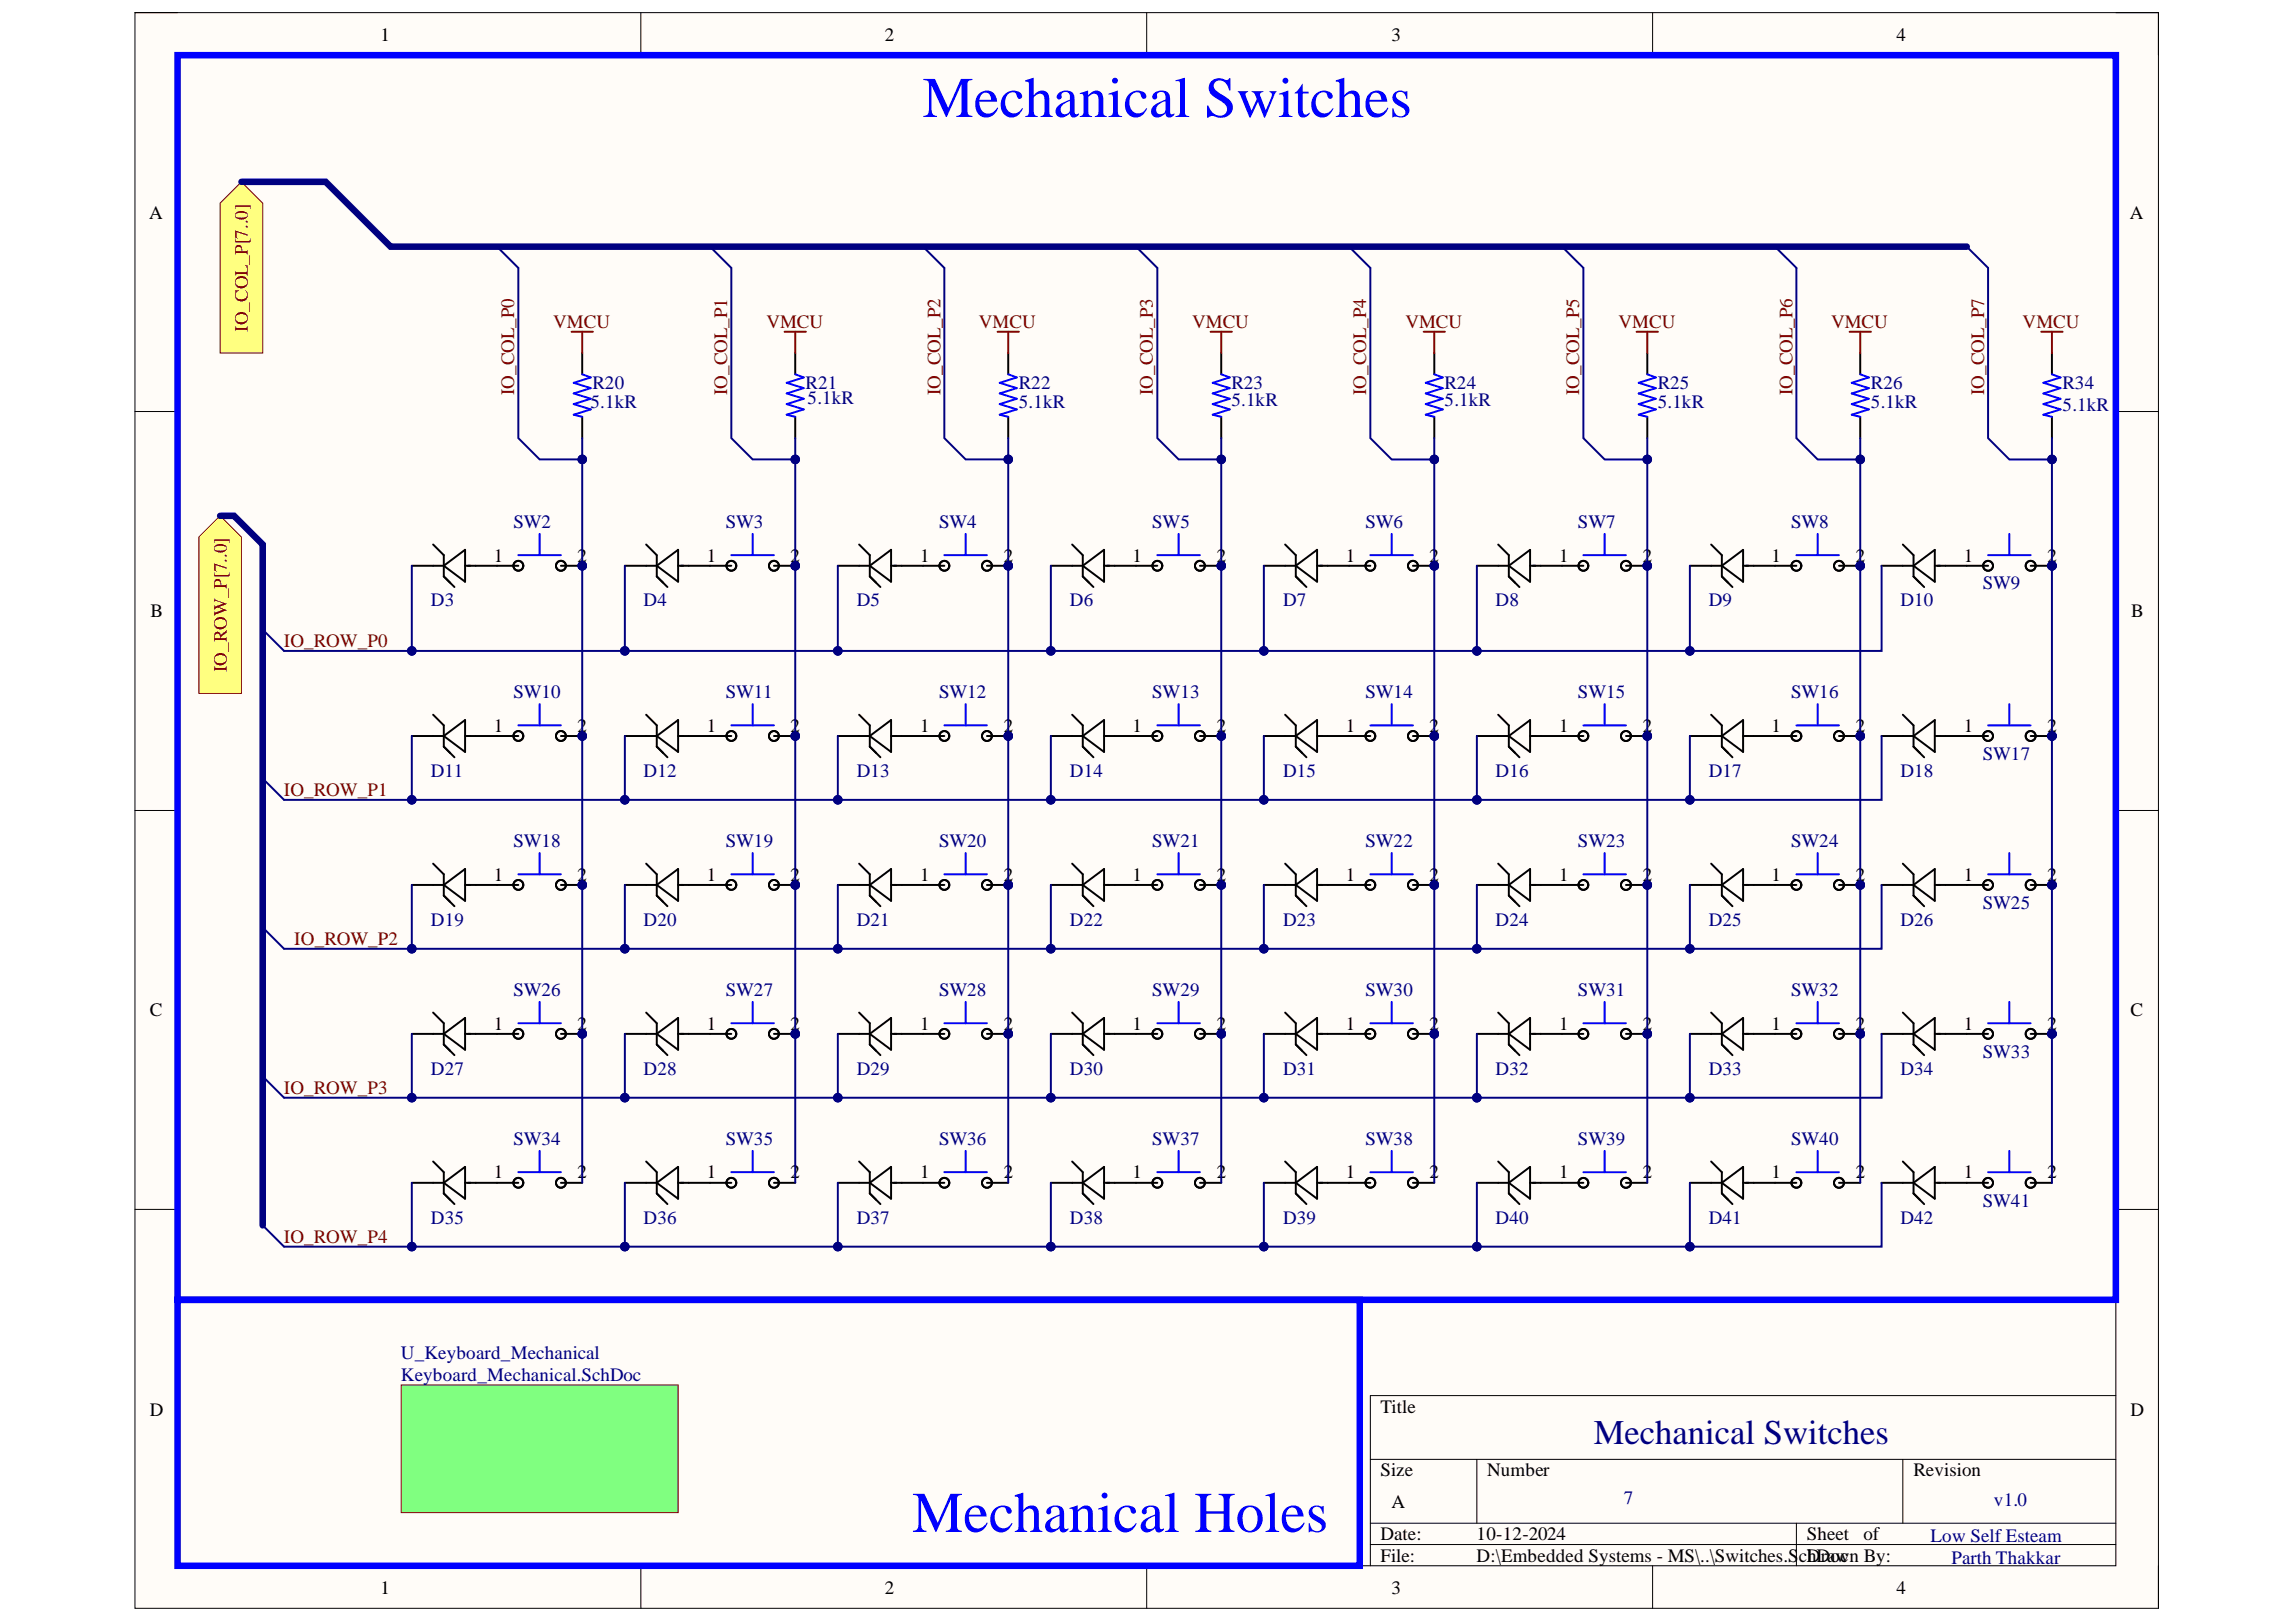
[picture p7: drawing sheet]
<svg xmlns="http://www.w3.org/2000/svg" width="297mm" height="210mm" viewBox="0 0 297 210" stroke-linecap="round" stroke-linejoin="round" font-family="sans-serif">
<defs><g id="words">
<g font-size="7.4" fill="#00f">
<text x="119.4" y="15.1">Mechanical Switches</text>
<text x="118" y="198.2">Mechanical Holes</text>
</g>
<text font-size="4.5" fill="#000080" x="206.2" y="186.8">Mechanical Switches</text>
<g font-size="2.5">
<text x="49.2" y="5.3">1</text>
<text x="114.5" y="5.3">2</text>
<text x="180" y="5.3">3</text>
<text x="245.3" y="5.3">4</text>
<text x="19.3" y="28.3">A</text>
<text x="275.6" y="28.3">A</text>
<text x="63.9" y="72.7">1</text>
<text x="74.7" y="72.7">2</text>
<text x="91.5" y="72.7">1</text>
<text x="102.3" y="72.7">2</text>
<text x="119" y="72.7">1</text>
<text x="129.9" y="72.7">2</text>
<text x="146.5" y="72.7">1</text>
<text x="157.4" y="72.7">2</text>
<text x="174.1" y="72.7">1</text>
<text x="184.9" y="72.7">2</text>
<text x="201.7" y="72.7">1</text>
<text x="212.5" y="72.7">2</text>
<text x="229.2" y="72.7">1</text>
<text x="240.1" y="72.7">2</text>
<text x="254.1" y="72.7">1</text>
<text x="264.9" y="72.7">2</text>
<text x="19.5" y="79.9">B</text>
<text x="275.7" y="79.9">B</text>
<text x="63.9" y="94.7">1</text>
<text x="74.7" y="94.7">2</text>
<text x="91.5" y="94.7">1</text>
<text x="102.3" y="94.7">2</text>
<text x="119" y="94.7">1</text>
<text x="129.9" y="94.7">2</text>
<text x="146.5" y="94.7">1</text>
<text x="157.4" y="94.7">2</text>
<text x="174.1" y="94.7">1</text>
<text x="184.9" y="94.7">2</text>
<text x="201.7" y="94.7">1</text>
<text x="212.5" y="94.7">2</text>
<text x="229.2" y="94.7">1</text>
<text x="240.1" y="94.7">2</text>
<text x="254.1" y="94.7">1</text>
<text x="264.9" y="94.7">2</text>
<text x="63.9" y="114">1</text>
<text x="74.7" y="114">2</text>
<text x="91.5" y="114">1</text>
<text x="102.3" y="114">2</text>
<text x="119" y="114">1</text>
<text x="129.9" y="114">2</text>
<text x="146.5" y="114">1</text>
<text x="157.4" y="114">2</text>
<text x="174.1" y="114">1</text>
<text x="184.9" y="114">2</text>
<text x="201.7" y="114">1</text>
<text x="212.5" y="114">2</text>
<text x="229.2" y="114">1</text>
<text x="240.1" y="114">2</text>
<text x="254.1" y="114">1</text>
<text x="264.9" y="114">2</text>
<text x="19.4" y="131.5">C</text>
<text x="275.6" y="131.5">C</text>
<text x="63.9" y="133.2">1</text>
<text x="74.7" y="133.2">2</text>
<text x="91.5" y="133.2">1</text>
<text x="102.3" y="133.2">2</text>
<text x="119" y="133.2">1</text>
<text x="129.9" y="133.2">2</text>
<text x="146.5" y="133.2">1</text>
<text x="157.4" y="133.2">2</text>
<text x="174.1" y="133.2">1</text>
<text x="184.9" y="133.2">2</text>
<text x="201.7" y="133.2">1</text>
<text x="212.5" y="133.2">2</text>
<text x="229.2" y="133.2">1</text>
<text x="240.1" y="133.2">2</text>
<text x="254.1" y="133.2">1</text>
<text x="264.9" y="133.2">2</text>
<text x="63.9" y="152.5">1</text>
<text x="74.7" y="152.5">2</text>
<text x="91.5" y="152.5">1</text>
<text x="102.3" y="152.5">2</text>
<text x="119" y="152.5">1</text>
<text x="129.9" y="152.5">2</text>
<text x="146.5" y="152.5">1</text>
<text x="157.4" y="152.5">2</text>
<text x="174.1" y="152.5">1</text>
<text x="184.9" y="152.5">2</text>
<text x="201.7" y="152.5">1</text>
<text x="212.5" y="152.5">2</text>
<text x="229.2" y="152.5">1</text>
<text x="240.1" y="152.5">2</text>
<text x="254.1" y="152.5">1</text>
<text x="264.9" y="152.5">2</text>
<text x="19.4" y="183.2">D</text>
<text x="178.6" y="182.9">Title</text>
<text x="275.6" y="183.2">D</text>
<text x="178.6" y="191.1">Size</text>
<text x="192.4" y="191.1">Number</text>
<text x="247.5" y="191.1">Revision</text>
<text x="180" y="195.2">A</text>
<text x="178.6" y="199.3">Date:</text>
<text x="178.6" y="202.1">File:</text>
<text x="191" y="199.3">10-12-2024</text>
<text x="191" y="202.1">D:\Embedded Systems - MS\..\Switches.SchDoc</text>
<text x="233.8" y="199.3">Sheet</text>
<text x="233.8" y="202.1">Drawn By:</text>
<text x="241.1" y="199.3">of</text>
<text x="49.2" y="206.3">1</text>
<text x="114.5" y="206.3">2</text>
<text x="180" y="206.3">3</text>
<text x="245.3" y="206.3">4</text>
</g>
<g font-size="2.5" fill="#800000">
<text x="32.1" y="43" transform="rotate(-90 32.1 43)">IO_COL_P[7..0]</text>
<text x="71.6" y="42.4">VMCU</text>
<text x="99.2" y="42.4">VMCU</text>
<text x="126.7" y="42.4">VMCU</text>
<text x="154.2" y="42.4">VMCU</text>
<text x="181.8" y="42.4">VMCU</text>
<text x="209.4" y="42.4">VMCU</text>
<text x="236.9" y="42.4">VMCU</text>
<text x="261.7" y="42.4">VMCU</text>
<text x="66.5" y="51.2" transform="rotate(-90 66.5 51.2)">IO_COL_P0</text>
<text x="94.1" y="51.2" transform="rotate(-90 94.1 51.2)">IO_COL_P1</text>
<text x="121.7" y="51.2" transform="rotate(-90 121.7 51.2)">IO_COL_P2</text>
<text x="149.2" y="51.2" transform="rotate(-90 149.2 51.2)">IO_COL_P3</text>
<text x="176.7" y="51.2" transform="rotate(-90 176.7 51.2)">IO_COL_P4</text>
<text x="204.3" y="51.2" transform="rotate(-90 204.3 51.2)">IO_COL_P5</text>
<text x="231.9" y="51.2" transform="rotate(-90 231.9 51.2)">IO_COL_P6</text>
<text x="256.7" y="51.2" transform="rotate(-90 256.7 51.2)">IO_COL_P7</text>
<text x="36.7" y="83.7">IO_ROW_P0</text>
<text x="29.4" y="87" transform="rotate(-90 29.4 87)">IO_ROW_P[7..0]</text>
<text x="36.7" y="103">IO_ROW_P1</text>
<text x="38.1" y="122.2">IO_ROW_P2</text>
<text x="36.7" y="141.5">IO_ROW_P3</text>
<text x="36.7" y="160.8">IO_ROW_P4</text>
</g>
<g font-size="2.5" fill="#000080">
<text x="76.4" y="52.8">5.1kR</text>
<text x="76.7" y="50.4">R20</text>
<text x="104.2" y="50.4">R21</text>
<text x="104.5" y="52.3">5.1kR</text>
<text x="131.8" y="52.8">5.1kR</text>
<text x="131.8" y="50.4">R22</text>
<text x="159.3" y="52.6">5.1kR</text>
<text x="159.3" y="50.4">R23</text>
<text x="186.9" y="52.6">5.1kR</text>
<text x="186.9" y="50.4">R24</text>
<text x="214.5" y="52.8">5.1kR</text>
<text x="214.5" y="50.4">R25</text>
<text x="242" y="52.8">5.1kR</text>
<text x="242" y="50.4">R26</text>
<text x="266.8" y="53.2">5.1kR</text>
<text x="266.8" y="50.4">R34</text>
<text x="66.4" y="68.3">SW2</text>
<text x="93.9" y="68.3">SW3</text>
<text x="121.5" y="68.3">SW4</text>
<text x="149.1" y="68.3">SW5</text>
<text x="176.7" y="68.3">SW6</text>
<text x="204.1" y="68.3">SW7</text>
<text x="231.7" y="68.3">SW8</text>
<text x="256.5" y="76.3">SW9</text>
<text x="55.8" y="78.5">D3</text>
<text x="83.2" y="78.5">D4</text>
<text x="110.8" y="78.5">D5</text>
<text x="138.4" y="78.5">D6</text>
<text x="166" y="78.5">D7</text>
<text x="193.5" y="78.5">D8</text>
<text x="221.1" y="78.5">D9</text>
<text x="245.9" y="78.5">D10</text>
<text x="66.4" y="90.3">SW10</text>
<text x="93.9" y="90.3">SW11</text>
<text x="121.5" y="90.3">SW12</text>
<text x="149.1" y="90.3">SW13</text>
<text x="176.7" y="90.3">SW14</text>
<text x="204.1" y="90.3">SW15</text>
<text x="231.7" y="90.3">SW16</text>
<text x="55.8" y="100.5">D11</text>
<text x="83.2" y="100.5">D12</text>
<text x="110.8" y="100.5">D13</text>
<text x="138.4" y="100.5">D14</text>
<text x="166" y="100.5">D15</text>
<text x="193.5" y="100.5">D16</text>
<text x="221.1" y="100.5">D17</text>
<text x="245.9" y="100.5">D18</text>
<text x="256.5" y="98.3">SW17</text>
<text x="66.4" y="109.6">SW18</text>
<text x="93.9" y="109.6">SW19</text>
<text x="121.5" y="109.6">SW20</text>
<text x="149.1" y="109.6">SW21</text>
<text x="176.7" y="109.6">SW22</text>
<text x="204.1" y="109.6">SW23</text>
<text x="231.7" y="109.6">SW24</text>
<text x="55.8" y="119.8">D19</text>
<text x="83.2" y="119.8">D20</text>
<text x="110.8" y="119.8">D21</text>
<text x="138.4" y="119.8">D22</text>
<text x="166" y="119.8">D23</text>
<text x="193.5" y="119.8">D24</text>
<text x="221.1" y="119.8">D25</text>
<text x="245.9" y="119.8">D26</text>
<text x="256.5" y="117.6">SW25</text>
<text x="66.4" y="128.8">SW26</text>
<text x="93.9" y="128.8">SW27</text>
<text x="121.5" y="128.8">SW28</text>
<text x="149.1" y="128.8">SW29</text>
<text x="176.7" y="128.8">SW30</text>
<text x="204.1" y="128.8">SW31</text>
<text x="231.7" y="128.8">SW32</text>
<text x="256.5" y="136.9">SW33</text>
<text x="55.8" y="139.1">D27</text>
<text x="83.2" y="139.1">D28</text>
<text x="110.8" y="139.1">D29</text>
<text x="138.4" y="139.1">D30</text>
<text x="166" y="139.1">D31</text>
<text x="193.5" y="139.1">D32</text>
<text x="221.1" y="139.1">D33</text>
<text x="245.9" y="139.1">D34</text>
<text x="66.4" y="148.1">SW34</text>
<text x="93.9" y="148.1">SW35</text>
<text x="121.5" y="148.1">SW36</text>
<text x="149.1" y="148.1">SW37</text>
<text x="176.7" y="148.1">SW38</text>
<text x="204.1" y="148.1">SW39</text>
<text x="231.7" y="148.1">SW40</text>
<text x="55.8" y="158.3">D35</text>
<text x="83.2" y="158.3">D36</text>
<text x="110.8" y="158.3">D37</text>
<text x="138.4" y="158.3">D38</text>
<text x="166" y="158.3">D39</text>
<text x="193.5" y="158.3">D40</text>
<text x="221.1" y="158.3">D41</text>
<text x="245.9" y="158.3">D42</text>
<text x="256.5" y="156.1">SW41</text>
<text x="51.9" y="175.9">U_Keyboard_Mechanical</text>
<text x="51.9" y="178.7">Keyboard_Mechanical.SchDoc</text>
<text x="210.1" y="194.7">7</text>
<text x="258" y="194.9">v1.0</text>
<text x="249.7" y="199.6">Low Self Esteam</text>
<text x="252.5" y="202.4">Parth Thakkar</text>
</g>
</g></defs>
<path d="M17.5 1.6h261.7v206.5h-261.7z" fill-rule="evenodd" fill="#fffcf8"/>
<path d="M17.5 1.6h261.7v206.5h-261.7z" fill="none" stroke="#000" stroke-width=".13"/>
<path d="M23 7.1h250.7v195.5h-250.7z" fill-rule="evenodd" fill="#fffcf8"/>
<g fill="none" stroke="#000" stroke-width=".13">
<path d="M17.5 1.6h5.5M23 7.1h250.7v195.5h-250.7zM82.9 1.6v5.5M148.4 1.6v5.5M213.8 1.6v5.5M273.7 1.6h5.5v5.5M17.5 53.3h5.5M273.7 53.3h5.5M17.5 104.9h5.5M273.7 104.9h5.5M17.5 156.5h5.5M273.7 156.5h5.5"/>
<path d="M177.3 188.9h96.4M177.3 197.1h96.4M177.3 199.9h96.4M191.1 188.9v8.2M232.4 197.1v5.5M246.2 188.9v8.2M273.7 180.6h-96.4v22M82.9 202.6v5.5M148.4 202.6v5.5M213.8 202.6v5.5M279.2 202.6v5.5"/>
</g>
<path d="M25.7 69.5l2.8-2.7 2.7 2.7v20.2h-5.5z" fill-rule="evenodd" fill="#ffff80"/>
<path d="M25.7 69.5l2.8-2.7 2.7 2.7v20.2h-5.5z" fill="none" stroke="#800000" stroke-width=".13"/>
<circle cx="102.9" cy="73.2" r=".55" fill="#000080"/>
<circle cx="102.9" cy="73.2" r=".55" fill="none" stroke="#000080" stroke-width=".13"/>
<g fill="none" stroke="#000" stroke-width=".25">
<path d="M91.9 73.2h2.7M100.1 73.2h2.8"/>
<circle cx="94.6" cy="73.2" r=".64"/>
<circle cx="100.1" cy="73.2" r=".64"/>
</g>
<path d="M94.6 71.8h5.5M97.4 69.1v2.7" fill="none" stroke="#00f" stroke-width=".25"/>
<circle cx="102.9" cy="73.2" r=".55" fill="#000080"/>
<circle cx="102.9" cy="73.2" r=".55" fill="none" stroke="#000080" stroke-width=".13"/>
<circle cx="130.4" cy="73.2" r=".55" fill="#000080"/>
<circle cx="130.4" cy="73.2" r=".55" fill="none" stroke="#000080" stroke-width=".13"/>
<g fill="none" stroke="#000" stroke-width=".25">
<path d="M119.4 73.2h2.8M127.7 73.2h2.7"/>
<circle cx="122.2" cy="73.2" r=".64"/>
<circle cx="127.7" cy="73.2" r=".64"/>
</g>
<path d="M122.2 71.8h5.5M124.9 69.1v2.7" fill="none" stroke="#00f" stroke-width=".25"/>
<circle cx="130.4" cy="73.2" r=".55" fill="#000080"/>
<circle cx="130.4" cy="73.2" r=".55" fill="none" stroke="#000080" stroke-width=".13"/>
<circle cx="158" cy="73.2" r=".55" fill="#000080"/>
<circle cx="158" cy="73.2" r=".55" fill="none" stroke="#000080" stroke-width=".13"/>
<g fill="none" stroke="#000" stroke-width=".25">
<path d="M147 73.2h2.7M155.2 73.2h2.8"/>
<circle cx="149.7" cy="73.2" r=".64"/>
<circle cx="155.2" cy="73.2" r=".64"/>
</g>
<path d="M149.7 71.8h5.5M152.5 69.1v2.7" fill="none" stroke="#00f" stroke-width=".25"/>
<circle cx="158" cy="73.2" r=".55" fill="#000080"/>
<circle cx="158" cy="73.2" r=".55" fill="none" stroke="#000080" stroke-width=".13"/>
<circle cx="185.6" cy="73.2" r=".55" fill="#000080"/>
<circle cx="185.6" cy="73.2" r=".55" fill="none" stroke="#000080" stroke-width=".13"/>
<g fill="none" stroke="#000" stroke-width=".25">
<path d="M174.5 73.2h2.8M182.8 73.2h2.8"/>
<circle cx="177.3" cy="73.2" r=".64"/>
<circle cx="182.8" cy="73.2" r=".64"/>
</g>
<path d="M177.3 71.8h5.5M180 69.1v2.7" fill="none" stroke="#00f" stroke-width=".25"/>
<circle cx="185.6" cy="73.2" r=".55" fill="#000080"/>
<circle cx="185.6" cy="73.2" r=".55" fill="none" stroke="#000080" stroke-width=".13"/>
<circle cx="213.1" cy="73.2" r=".55" fill="#000080"/>
<circle cx="213.1" cy="73.2" r=".55" fill="none" stroke="#000080" stroke-width=".13"/>
<g fill="none" stroke="#000" stroke-width=".25">
<path d="M202.1 73.2h2.7M210.4 73.2h2.7"/>
<circle cx="204.8" cy="73.2" r=".64"/>
<circle cx="210.4" cy="73.2" r=".64"/>
</g>
<path d="M204.8 71.8h5.6M207.6 69.1v2.7" fill="none" stroke="#00f" stroke-width=".25"/>
<circle cx="213.1" cy="73.2" r=".55" fill="#000080"/>
<circle cx="213.1" cy="73.2" r=".55" fill="none" stroke="#000080" stroke-width=".13"/>
<circle cx="240.7" cy="73.2" r=".55" fill="#000080"/>
<circle cx="240.7" cy="73.2" r=".55" fill="none" stroke="#000080" stroke-width=".13"/>
<g fill="none" stroke="#000" stroke-width=".25">
<path d="M229.6 73.2h2.8M237.9 73.2h2.8"/>
<circle cx="232.4" cy="73.2" r=".64"/>
<circle cx="237.9" cy="73.2" r=".64"/>
</g>
<path d="M232.4 71.8h5.5M235.2 69.1v2.7" fill="none" stroke="#00f" stroke-width=".25"/>
<circle cx="240.7" cy="73.2" r=".55" fill="#000080"/>
<circle cx="240.7" cy="73.2" r=".55" fill="none" stroke="#000080" stroke-width=".13"/>
<circle cx="75.3" cy="73.2" r=".55" fill="#000080"/>
<circle cx="75.3" cy="73.2" r=".55" fill="none" stroke="#000080" stroke-width=".13"/>
<g fill="none" stroke="#000" stroke-width=".25">
<path d="M64.3 73.2h2.8M72.6 73.2h2.7"/>
<circle cx="67.1" cy="73.2" r=".64"/>
<circle cx="72.6" cy="73.2" r=".64"/>
</g>
<path d="M67.1 71.8h5.5M69.8 69.1v2.7" fill="none" stroke="#00f" stroke-width=".25"/>
<circle cx="75.3" cy="73.2" r=".55" fill="#000080"/>
<circle cx="75.3" cy="73.2" r=".55" fill="none" stroke="#000080" stroke-width=".13"/>
<circle cx="102.9" cy="95.2" r=".55" fill="#000080"/>
<circle cx="102.9" cy="95.2" r=".55" fill="none" stroke="#000080" stroke-width=".13"/>
<g fill="none" stroke="#000" stroke-width=".25">
<path d="M91.9 95.2h2.7M100.1 95.2h2.8"/>
<circle cx="94.6" cy="95.2" r=".64"/>
<circle cx="100.1" cy="95.2" r=".64"/>
</g>
<path d="M94.6 93.9h5.5M97.4 91.1v2.8" fill="none" stroke="#00f" stroke-width=".25"/>
<circle cx="102.9" cy="95.2" r=".55" fill="#000080"/>
<circle cx="102.9" cy="95.2" r=".55" fill="none" stroke="#000080" stroke-width=".13"/>
<circle cx="130.4" cy="95.2" r=".55" fill="#000080"/>
<circle cx="130.4" cy="95.2" r=".55" fill="none" stroke="#000080" stroke-width=".13"/>
<g fill="none" stroke="#000" stroke-width=".25">
<path d="M119.4 95.2h2.8M127.7 95.2h2.7"/>
<circle cx="122.2" cy="95.2" r=".64"/>
<circle cx="127.7" cy="95.2" r=".64"/>
</g>
<path d="M122.2 93.9h5.5M124.9 91.1v2.8" fill="none" stroke="#00f" stroke-width=".25"/>
<circle cx="130.4" cy="95.2" r=".55" fill="#000080"/>
<circle cx="130.4" cy="95.2" r=".55" fill="none" stroke="#000080" stroke-width=".13"/>
<circle cx="158" cy="95.2" r=".55" fill="#000080"/>
<circle cx="158" cy="95.2" r=".55" fill="none" stroke="#000080" stroke-width=".13"/>
<g fill="none" stroke="#000" stroke-width=".25">
<path d="M147 95.2h2.7M155.2 95.2h2.8"/>
<circle cx="149.7" cy="95.2" r=".64"/>
<circle cx="155.2" cy="95.2" r=".64"/>
</g>
<path d="M149.7 93.9h5.5M152.5 91.1v2.8" fill="none" stroke="#00f" stroke-width=".25"/>
<circle cx="158" cy="95.2" r=".55" fill="#000080"/>
<circle cx="158" cy="95.2" r=".55" fill="none" stroke="#000080" stroke-width=".13"/>
<circle cx="185.6" cy="95.2" r=".55" fill="#000080"/>
<circle cx="185.6" cy="95.2" r=".55" fill="none" stroke="#000080" stroke-width=".13"/>
<g fill="none" stroke="#000" stroke-width=".25">
<path d="M174.5 95.2h2.8M182.8 95.2h2.8"/>
<circle cx="177.3" cy="95.2" r=".63"/>
<circle cx="182.8" cy="95.2" r=".65"/>
<circle cx="182.8" cy="95.2" r=".64"/>
</g>
<path d="M177.3 93.9h5.5M180 91.1v2.8" fill="none" stroke="#00f" stroke-width=".25"/>
<circle cx="185.6" cy="95.2" r=".55" fill="#000080"/>
<circle cx="185.6" cy="95.2" r=".55" fill="none" stroke="#000080" stroke-width=".13"/>
<circle cx="213.1" cy="95.2" r=".55" fill="#000080"/>
<circle cx="213.1" cy="95.2" r=".55" fill="none" stroke="#000080" stroke-width=".13"/>
<g fill="none" stroke="#000" stroke-width=".25">
<path d="M202.1 95.2h2.7M210.4 95.2h2.7"/>
<circle cx="204.8" cy="95.2" r=".63"/>
<circle cx="210.4" cy="95.2" r=".65"/>
</g>
<path d="M204.8 93.9h5.6M207.6 91.1v2.8" fill="none" stroke="#00f" stroke-width=".25"/>
<circle cx="213.1" cy="95.2" r=".55" fill="#000080"/>
<circle cx="213.1" cy="95.2" r=".55" fill="none" stroke="#000080" stroke-width=".13"/>
<circle cx="240.7" cy="95.2" r=".55" fill="#000080"/>
<circle cx="240.7" cy="95.2" r=".55" fill="none" stroke="#000080" stroke-width=".13"/>
<g fill="none" stroke="#000" stroke-width=".25">
<path d="M229.6 95.2h2.8M237.9 95.2h2.8"/>
<circle cx="232.4" cy="95.2" r=".64"/>
<circle cx="237.9" cy="95.2" r=".64"/>
<circle cx="237.9" cy="95.2" r=".65"/>
</g>
<path d="M232.4 93.9h5.5M235.2 91.1v2.8" fill="none" stroke="#00f" stroke-width=".25"/>
<circle cx="240.7" cy="95.2" r=".55" fill="#000080"/>
<circle cx="240.7" cy="95.2" r=".55" fill="none" stroke="#000080" stroke-width=".13"/>
<circle cx="75.3" cy="95.2" r=".55" fill="#000080"/>
<circle cx="75.3" cy="95.2" r=".55" fill="none" stroke="#000080" stroke-width=".13"/>
<g fill="none" stroke="#000" stroke-width=".25">
<path d="M64.3 95.2h2.8M72.6 95.2h2.7"/>
<circle cx="67.1" cy="95.2" r=".64"/>
<circle cx="72.6" cy="95.2" r=".64"/>
</g>
<path d="M67.1 93.9h5.5M69.8 91.1v2.8" fill="none" stroke="#00f" stroke-width=".25"/>
<circle cx="75.3" cy="95.2" r=".55" fill="#000080"/>
<circle cx="75.3" cy="95.2" r=".55" fill="none" stroke="#000080" stroke-width=".13"/>
<circle cx="102.9" cy="114.5" r=".55" fill="#000080"/>
<circle cx="102.9" cy="114.5" r=".55" fill="none" stroke="#000080" stroke-width=".13"/>
<g fill="none" stroke="#000" stroke-width=".25">
<path d="M91.9 114.5h2.7M100.1 114.5h2.8"/>
<circle cx="94.6" cy="114.5" r=".64"/>
<circle cx="100.1" cy="114.5" r=".64"/>
</g>
<path d="M94.6 113.1h5.5M97.4 110.4v2.7" fill="none" stroke="#00f" stroke-width=".25"/>
<circle cx="102.9" cy="114.5" r=".55" fill="#000080"/>
<circle cx="102.9" cy="114.5" r=".55" fill="none" stroke="#000080" stroke-width=".13"/>
<circle cx="130.4" cy="114.5" r=".55" fill="#000080"/>
<circle cx="130.4" cy="114.5" r=".55" fill="none" stroke="#000080" stroke-width=".13"/>
<g fill="none" stroke="#000" stroke-width=".25">
<path d="M119.4 114.5h2.8M127.7 114.5h2.7"/>
<circle cx="122.2" cy="114.5" r=".64"/>
<circle cx="127.7" cy="114.5" r=".64"/>
</g>
<path d="M122.2 113.1h5.5M124.9 110.4v2.7" fill="none" stroke="#00f" stroke-width=".25"/>
<circle cx="130.4" cy="114.5" r=".55" fill="#000080"/>
<circle cx="130.4" cy="114.5" r=".55" fill="none" stroke="#000080" stroke-width=".13"/>
<circle cx="158" cy="114.5" r=".55" fill="#000080"/>
<circle cx="158" cy="114.5" r=".55" fill="none" stroke="#000080" stroke-width=".13"/>
<g fill="none" stroke="#000" stroke-width=".25">
<path d="M147 114.5h2.7M155.2 114.5h2.8"/>
<circle cx="149.7" cy="114.5" r=".64"/>
<circle cx="155.2" cy="114.5" r=".64"/>
</g>
<path d="M149.7 113.1h5.5M152.5 110.4v2.7" fill="none" stroke="#00f" stroke-width=".25"/>
<circle cx="158" cy="114.5" r=".55" fill="#000080"/>
<circle cx="158" cy="114.5" r=".55" fill="none" stroke="#000080" stroke-width=".13"/>
<circle cx="185.6" cy="114.5" r=".55" fill="#000080"/>
<circle cx="185.6" cy="114.5" r=".55" fill="none" stroke="#000080" stroke-width=".13"/>
<g fill="none" stroke="#000" stroke-width=".25">
<path d="M174.5 114.5h2.8M182.8 114.5h2.8"/>
<circle cx="177.3" cy="114.5" r=".63"/>
<circle cx="182.8" cy="114.5" r=".65"/>
<circle cx="182.8" cy="114.5" r=".64"/>
</g>
<path d="M177.3 113.1h5.5M180 110.4v2.7" fill="none" stroke="#00f" stroke-width=".25"/>
<circle cx="185.6" cy="114.5" r=".55" fill="#000080"/>
<circle cx="185.6" cy="114.5" r=".55" fill="none" stroke="#000080" stroke-width=".13"/>
<circle cx="213.1" cy="114.5" r=".55" fill="#000080"/>
<circle cx="213.1" cy="114.5" r=".55" fill="none" stroke="#000080" stroke-width=".13"/>
<g fill="none" stroke="#000" stroke-width=".25">
<path d="M202.1 114.5h2.7M210.4 114.5h2.7"/>
<circle cx="204.8" cy="114.5" r=".63"/>
<circle cx="210.4" cy="114.5" r=".65"/>
</g>
<path d="M204.8 113.1h5.6M207.6 110.4v2.7" fill="none" stroke="#00f" stroke-width=".25"/>
<circle cx="213.1" cy="114.5" r=".55" fill="#000080"/>
<circle cx="213.1" cy="114.5" r=".55" fill="none" stroke="#000080" stroke-width=".13"/>
<circle cx="240.7" cy="114.5" r=".55" fill="#000080"/>
<circle cx="240.7" cy="114.5" r=".55" fill="none" stroke="#000080" stroke-width=".13"/>
<g fill="none" stroke="#000" stroke-width=".25">
<path d="M229.6 114.5h2.8M237.9 114.5h2.8"/>
<circle cx="232.4" cy="114.5" r=".64"/>
<circle cx="237.9" cy="114.5" r=".64"/>
<circle cx="237.9" cy="114.5" r=".65"/>
</g>
<path d="M232.4 113.1h5.5M235.2 110.4v2.7" fill="none" stroke="#00f" stroke-width=".25"/>
<circle cx="240.7" cy="114.5" r=".55" fill="#000080"/>
<circle cx="240.7" cy="114.5" r=".55" fill="none" stroke="#000080" stroke-width=".13"/>
<circle cx="75.3" cy="114.5" r=".55" fill="#000080"/>
<circle cx="75.3" cy="114.5" r=".55" fill="none" stroke="#000080" stroke-width=".13"/>
<g fill="none" stroke="#000" stroke-width=".25">
<path d="M64.3 114.5h2.8M72.6 114.5h2.7"/>
<circle cx="67.1" cy="114.5" r=".64"/>
<circle cx="72.6" cy="114.5" r=".64"/>
</g>
<path d="M67.1 113.1h5.5M69.8 110.4v2.7" fill="none" stroke="#00f" stroke-width=".25"/>
<circle cx="75.3" cy="114.5" r=".55" fill="#000080"/>
<circle cx="75.3" cy="114.5" r=".55" fill="none" stroke="#000080" stroke-width=".13"/>
<circle cx="102.9" cy="133.8" r=".55" fill="#000080"/>
<circle cx="102.9" cy="133.8" r=".55" fill="none" stroke="#000080" stroke-width=".13"/>
<g fill="none" stroke="#000" stroke-width=".25">
<path d="M91.9 133.8h2.7M100.1 133.8h2.8"/>
<circle cx="94.6" cy="133.8" r=".64"/>
<circle cx="100.1" cy="133.8" r=".64"/>
</g>
<path d="M94.6 132.4h5.5M97.4 129.7v2.7" fill="none" stroke="#00f" stroke-width=".25"/>
<circle cx="102.9" cy="133.8" r=".55" fill="#000080"/>
<circle cx="102.9" cy="133.8" r=".55" fill="none" stroke="#000080" stroke-width=".13"/>
<circle cx="130.4" cy="133.8" r=".55" fill="#000080"/>
<circle cx="130.4" cy="133.8" r=".55" fill="none" stroke="#000080" stroke-width=".13"/>
<g fill="none" stroke="#000" stroke-width=".25">
<path d="M119.4 133.8h2.8M127.7 133.8h2.7"/>
<circle cx="122.2" cy="133.8" r=".64"/>
<circle cx="127.7" cy="133.8" r=".64"/>
</g>
<path d="M122.2 132.4h5.5M124.9 129.7v2.7" fill="none" stroke="#00f" stroke-width=".25"/>
<circle cx="130.4" cy="133.8" r=".55" fill="#000080"/>
<circle cx="130.4" cy="133.8" r=".55" fill="none" stroke="#000080" stroke-width=".13"/>
<circle cx="158" cy="133.8" r=".55" fill="#000080"/>
<circle cx="158" cy="133.8" r=".55" fill="none" stroke="#000080" stroke-width=".13"/>
<g fill="none" stroke="#000" stroke-width=".25">
<path d="M147 133.8h2.7M155.2 133.8h2.8"/>
<circle cx="149.7" cy="133.8" r=".64"/>
<circle cx="155.2" cy="133.8" r=".64"/>
</g>
<path d="M149.7 132.4h5.5M152.5 129.7v2.7" fill="none" stroke="#00f" stroke-width=".25"/>
<circle cx="158" cy="133.8" r=".55" fill="#000080"/>
<circle cx="158" cy="133.8" r=".55" fill="none" stroke="#000080" stroke-width=".13"/>
<circle cx="185.6" cy="133.8" r=".55" fill="#000080"/>
<circle cx="185.6" cy="133.8" r=".55" fill="none" stroke="#000080" stroke-width=".13"/>
<g fill="none" stroke="#000" stroke-width=".25">
<path d="M174.5 133.8h2.8M182.8 133.8h2.8"/>
<circle cx="177.3" cy="133.8" r=".63"/>
<circle cx="182.8" cy="133.8" r=".65"/>
<circle cx="182.8" cy="133.8" r=".64"/>
</g>
<path d="M177.3 132.4h5.5M180 129.7v2.7" fill="none" stroke="#00f" stroke-width=".25"/>
<circle cx="185.6" cy="133.8" r=".55" fill="#000080"/>
<circle cx="185.6" cy="133.8" r=".55" fill="none" stroke="#000080" stroke-width=".13"/>
<circle cx="213.1" cy="133.8" r=".55" fill="#000080"/>
<circle cx="213.1" cy="133.8" r=".55" fill="none" stroke="#000080" stroke-width=".13"/>
<g fill="none" stroke="#000" stroke-width=".25">
<path d="M202.1 133.8h2.7M210.4 133.8h2.7"/>
<circle cx="204.8" cy="133.8" r=".63"/>
<circle cx="210.4" cy="133.8" r=".65"/>
</g>
<path d="M204.8 132.4h5.6M207.6 129.7v2.7" fill="none" stroke="#00f" stroke-width=".25"/>
<circle cx="213.1" cy="133.8" r=".55" fill="#000080"/>
<circle cx="213.1" cy="133.8" r=".55" fill="none" stroke="#000080" stroke-width=".13"/>
<circle cx="240.7" cy="133.8" r=".55" fill="#000080"/>
<circle cx="240.7" cy="133.8" r=".55" fill="none" stroke="#000080" stroke-width=".13"/>
<g fill="none" stroke="#000" stroke-width=".25">
<path d="M229.6 133.8h2.8M237.9 133.8h2.8"/>
<circle cx="232.4" cy="133.8" r=".64"/>
<circle cx="237.9" cy="133.8" r=".64"/>
<circle cx="237.9" cy="133.8" r=".65"/>
</g>
<path d="M232.4 132.4h5.5M235.2 129.7v2.7" fill="none" stroke="#00f" stroke-width=".25"/>
<circle cx="240.7" cy="133.8" r=".55" fill="#000080"/>
<circle cx="240.7" cy="133.8" r=".55" fill="none" stroke="#000080" stroke-width=".13"/>
<circle cx="75.3" cy="133.8" r=".55" fill="#000080"/>
<circle cx="75.3" cy="133.8" r=".55" fill="none" stroke="#000080" stroke-width=".13"/>
<g fill="none" stroke="#000" stroke-width=".25">
<path d="M64.3 133.8h2.8M72.6 133.8h2.7"/>
<circle cx="67.1" cy="133.8" r=".64"/>
<circle cx="72.6" cy="133.8" r=".64"/>
</g>
<path d="M67.1 132.4h5.5M69.8 129.7v2.7" fill="none" stroke="#00f" stroke-width=".25"/>
<circle cx="75.3" cy="133.8" r=".55" fill="#000080"/>
<circle cx="75.3" cy="133.8" r=".55" fill="none" stroke="#000080" stroke-width=".13"/>
<g fill="none" stroke="#000" stroke-width=".25">
<path d="M75.3 45.7v2.7M75.3 53.9v2.8M102.9 45.7v2.7M102.9 53.9v2.8M130.4 45.7v2.7M130.4 53.9v2.8M158 45.7v2.7M158 53.9v2.8M185.6 45.7v2.7M185.6 53.9v2.8M213.1 45.7v2.7M213.1 53.9v2.8"/>
<path d="M240.7 45.7v2.7M240.7 53.9v2.8M64.3 153.1h2.8M72.6 153.1h2.7M91.9 153.1h2.7M100.1 153.1h2.8M119.4 153.1h2.8M127.7 153.1h2.7M147 153.1h2.7M155.2 153.1h2.8M174.5 153.1h2.8M182.8 153.1h2.8"/>
<path d="M202.1 153.1h2.7M210.4 153.1h2.7M229.6 153.1h2.8M237.9 153.1h2.8"/>
<circle cx="67.1" cy="153.1" r=".64"/>
<circle cx="72.6" cy="153.1" r=".64"/>
<circle cx="94.6" cy="153.1" r=".64"/>
<circle cx="100.1" cy="153.1" r=".64"/>
<circle cx="122.2" cy="153.1" r=".64"/>
<circle cx="127.7" cy="153.1" r=".64"/>
<circle cx="149.7" cy="153.1" r=".64"/>
<circle cx="155.2" cy="153.1" r=".64"/>
<circle cx="177.3" cy="153.1" r=".63"/>
<circle cx="182.8" cy="153.1" r=".65"/>
<circle cx="182.8" cy="153.1" r=".64"/>
<circle cx="204.8" cy="153.1" r=".63"/>
<circle cx="210.4" cy="153.1" r=".65"/>
<circle cx="232.4" cy="153.1" r=".64"/>
<circle cx="237.9" cy="153.1" r=".64"/>
<circle cx="237.9" cy="153.1" r=".65"/>
</g>
<g fill="none" stroke="#00f" stroke-width=".25">
<path d="M75.3 48.4l1.1 .4-2.2 .7 2.2 .7-2.2 .7 2.2 .7-2.2 .7 2.2 .7-2.2 .7 1.1 .2M102.9 48.4l1.1 .4-2.2 .7 2.2 .7-2.2 .7 2.2 .7-2.2 .7 2.2 .7-2.2 .7 1.1 .2M130.4 48.4l1.1 .4-2.2 .7 2.2 .7-2.2 .7 2.2 .7-2.2 .7 2.2 .7-2.2 .7 1.1 .2M158 48.4l1.1 .4-2.2 .7 2.2 .7-2.2 .7 2.2 .7-2.2 .7 2.2 .7-2.2 .7 1.1 .2M185.6 48.4l1.1 .4-2.2 .7 2.2 .7-2.2 .7 2.2 .7-2.2 .7 2.2 .7-2.2 .7 1.1 .2M213.1 48.4l1.1 .4-2.2 .7 2.2 .7-2.2 .7 2.2 .7-2.2 .7 2.2 .7-2.2 .7 1.1 .2M240.7 48.4l1.1 .4-2.2 .7 2.2 .7-2.2 .7 2.2 .7-2.2 .7 2.2 .7-2.2 .7 1.1 .2M67.1 151.7h5.5M69.8 148.9v2.8M94.6 151.7h5.5M97.4 148.9v2.8M122.2 151.7h5.5"/>
<path d="M124.9 148.9v2.8M149.7 151.7h5.5M152.5 148.9v2.8M177.3 151.7h5.5M180 148.9v2.8M204.8 151.7h5.6M207.6 148.9v2.8M232.4 151.7h5.5M235.2 148.9v2.8"/>
</g>
<g fill="none" stroke="#800000" stroke-width=".25">
<path d="M73.9 42.9h2.8M75.3 42.9v2.8M101.5 42.9h2.8M102.9 42.9v2.8M129.1 42.9h2.7M130.4 42.9v2.8M156.6 42.9h2.8M158 42.9v2.8M184.2 42.9h2.7M185.6 42.9v2.8M211.7 42.9h2.8M213.1 42.9v2.8"/>
<path d="M239.3 42.9h2.7M240.7 42.9v2.8"/>
</g>
<path d="M64.3 31.9l2.8 2.8M91.9 31.9l2.7 2.8M119.4 31.9l2.8 2.8M147 31.9l2.7 2.8M174.5 31.9l2.8 2.8M202.1 31.9l2.7 2.8M229.6 31.9l2.8 2.8M34 81.5l2.7 2.7M34 100.8l2.7 2.7M34 120l2.7 2.8M34 139.3l2.7 2.8M34 158.6l2.7 2.7" fill="none" stroke="#000080" stroke-width=".25"/>
<path d="M51.9 179.2h35.8v16.5h-35.8z" fill-rule="evenodd" fill="#80ff80"/>
<path d="M51.9 179.2h35.8v16.5h-35.8z" fill="none" stroke="#800000" stroke-width=".13"/>
<path d="M23 7.1h250.7v161.1h-250.7zM23 168.2h152.9v34.4h-152.9z" fill="none" stroke="#00f" stroke-width=".85"/>
<path d="M28.5 26.3l2.7-2.8 2.8 2.8v19.4h-5.5z" fill-rule="evenodd" fill="#ffff80"/>
<path d="M28.5 26.3l2.7-2.8 2.8 2.8v19.4h-5.5z" fill="none" stroke="#800000" stroke-width=".13"/>
<g fill="none" stroke="#000" stroke-width=".25">
<path d="M53.3 73.2h4.1M56 70.5l1.4 1.3v2.8l1.4 1.4M57.4 73.2l2.8-2v4.1zM60.2 73.2h4.1M80.8 73.2h4.2M83.6 70.5l1.4 1.3v2.8M85 74.6l.8 .8M85 73.2l2.7-2v4.1zM85 74.6l1.3 1.4M87.7 73.2h4.2M108.4 73.2h4.1M111.1 70.5l1.4 1.3v2.8l1.4 1.4"/>
<path d="M112.5 73.2l2.8-2v4.1zM115.3 73.2h4.1M136 73.2h4.1M138.7 70.5l1.4 1.3v2.8M140.1 74.6l.8 .8M140.1 73.2l2.7-2v4.1zM140.1 74.6l1.4 1.4M142.8 73.2h4.2M163.5 73.2h4.1M166.3 70.5l1.3 1.3v2.8l1.4 1.4M167.6 73.2l2.8-2v4.1zM170.4 73.2h4.1"/>
<path d="M191.1 73.2h4.1M193.8 70.5l1.4 1.3v2.8l1.4 1.4M195.2 73.2l2.7-2v4.1zM197.9 73.2h4.2M218.6 73.2h4.2M221.4 70.5l1.4 1.3v2.8l1.3 1.4M222.8 73.2l2.7-2v4.1zM225.5 73.2h4.1M53.3 95.2h4.1M56 92.5l1.4 1.4v2.7l1.4 1.4M57.4 95.2l2.8-2v4.1zM60.2 95.2h4.1"/>
<path d="M80.8 95.2h4.2M83.6 92.5l1.4 1.4v2.7M85 95.2l2.7-2v4.1zM85 96.6l.8 .8M85 96.6l1.3 1.4M87.7 95.2h4.2M108.4 95.2h4.1M111.1 92.5l1.4 1.4v2.7M112.5 95.2l2.8-2v4.1zM112.5 96.6l.9 .8M112.5 96.6l1.4 1.4M115.3 95.2h4.1"/>
<path d="M136 95.2h4.1M138.7 92.5l1.4 1.4v2.7M140.1 95.2l2.7-2v4.1zM140.1 96.6l.8 .8M140.1 96.6l1.4 1.4M142.8 95.2h4.2M163.5 95.2h4.1M166.3 92.5l1.3 1.4v2.7M167.6 95.2l2.8-2v4.1zM167.6 96.6l.9 .8M167.6 96.6l1.4 1.4M170.4 95.2h4.1"/>
<path d="M191.1 95.2h4.1M193.8 92.5l1.4 1.4v2.7M195.2 95.2l2.7-2v4.1zM195.2 96.6l.8 .8M195.2 96.6l1.4 1.4M197.9 95.2h4.2M218.6 95.2h4.2M221.4 92.5l1.4 1.4v2.7M222.8 96.6l.8 .8M222.8 95.2l2.7-2v4.1zM222.8 96.6l1.3 1.4M225.5 95.2h4.1"/>
<path d="M53.3 114.5h4.1M56 111.8l1.4 1.3v2.8l1.4 1.4M57.4 114.5l2.8-2v4.1zM60.2 114.5h4.1M80.8 114.5h4.2M83.6 111.8l1.4 1.3v2.8M85 114.5l2.7-2v4.1zM85 115.9l.8 .8M85 115.9l1.3 1.4M87.7 114.5h4.2M108.4 114.5h4.1M111.1 111.8l1.4 1.3v2.8"/>
<path d="M112.5 114.5l2.8-2v4.1zM112.5 115.9l.9 .8M112.5 115.9l1.4 1.4M115.3 114.5h4.1M136 114.5h4.1M138.7 111.8l1.4 1.3v2.8M140.1 114.5l2.7-2v4.1zM140.1 115.9l.8 .8M140.1 115.9l1.4 1.4M142.8 114.5h4.2M163.5 114.5h4.1M166.3 111.8l1.3 1.3v2.8"/>
<path d="M167.6 114.5l2.8-2v4.1zM167.6 115.9l.9 .8M167.6 115.9l1.4 1.4M170.4 114.5h4.1M191.1 114.5h4.1M193.8 111.8l1.4 1.3v2.8M195.2 114.5l2.7-2v4.1zM195.2 115.9l.8 .8M195.2 115.9l1.4 1.4M197.9 114.5h4.2M218.6 114.5h4.2M221.4 111.8l1.4 1.3v2.8"/>
<path d="M222.8 114.5l2.7-2v4.1zM222.8 115.9l.8 .8M222.8 115.9l1.3 1.4M225.5 114.5h4.1M53.3 133.8h4.1M56 131l1.4 1.4v2.8l1.4 1.3M57.4 133.8l2.8-2.1v4.2zM60.2 133.8h4.1M80.8 133.8h4.2M83.6 131l1.4 1.4v2.8M85 133.8l2.7-2.1v4.2zM85 135.2l.8 .8"/>
<path d="M85 135.2l1.3 1.3M87.7 133.8h4.2M108.4 133.8h4.1M111.1 131l1.4 1.4v2.8M112.5 133.8l2.8-2.1v4.2zM112.5 135.2l.9 .8M112.5 135.2l1.4 1.3M115.3 133.8h4.1M136 133.8h4.1M138.7 131l1.4 1.4v2.8M140.1 133.8l2.7-2.1v4.2zM140.1 135.2l.8 .8"/>
<path d="M140.1 135.2l1.4 1.3M142.8 133.8h4.2M163.5 133.8h4.1M166.3 131l1.3 1.4v2.8M167.6 133.8l2.8-2.1v4.2zM167.6 135.2l.9 .8M167.6 135.2l1.4 1.3M170.4 133.8h4.1M191.1 133.8h4.1M193.8 131l1.4 1.4v2.8M195.2 133.8l2.7-2.1v4.2zM195.2 135.2l.8 .8"/>
<path d="M195.2 135.2l1.4 1.4M197.9 133.8h4.2M218.6 133.8h4.2M221.4 131l1.4 1.4v2.8M222.8 133.8l2.7-2.1v4.2zM222.8 135.2l.8 .8M222.8 135.2l1.3 1.4M225.5 133.8h4.1M53.3 153.1h4.1M56 150.3l1.4 1.4v2.7l1.4 1.4M57.4 153.1l2.8-2.1v4.1zM60.2 153.1h4.1"/>
<path d="M80.8 153.1h4.2M83.6 150.3l1.4 1.4v2.7M85 153.1l2.7-2.1v4.1zM85 154.4l.8 .9M85 154.4l1.3 1.4M87.7 153.1h4.2M108.4 153.1h4.1M111.1 150.3l1.4 1.4v2.7M112.5 153.1l2.8-2.1v4.1zM112.5 154.4l.9 .9M112.5 154.4l1.4 1.4M115.3 153.1h4.1"/>
<path d="M136 153.1h4.1M138.7 150.3l1.4 1.4v2.7M140.1 153.1l2.7-2.1v4.1zM140.1 154.4l.8 .9M140.1 154.4l1.4 1.4M142.8 153.1h4.2M163.5 153.1h4.1M166.3 150.3l1.3 1.4v2.7M167.6 153.1l2.8-2.1v4.1zM167.6 154.4l.9 .9M167.6 154.4l1.4 1.4M170.4 153.1h4.1"/>
<path d="M191.1 153.1h4.1M193.8 150.3l1.4 1.4v2.7M195.2 153.1l2.7-2.1v4.1zM195.2 154.4l.8 .9M195.2 154.4l1.4 1.4M197.9 153.1h4.2M218.6 153.1h4.2M221.4 150.3l1.4 1.4v2.7M222.8 153.1l2.7-2.1v4.1zM222.8 154.4l.8 .9M222.8 154.4l1.3 1.4M225.5 153.1h4.1"/>
</g>
<circle cx="265.5" cy="73.2" r=".55" fill="#000080"/>
<circle cx="265.5" cy="73.2" r=".55" fill="none" stroke="#000080" stroke-width=".13"/>
<g fill="none" stroke="#000" stroke-width=".25">
<path d="M254.4 73.2h2.8M262.7 73.2h2.8"/>
<circle cx="257.2" cy="73.2" r=".64"/>
<circle cx="262.7" cy="73.2" r=".64"/>
</g>
<path d="M257.2 71.8h5.5M260 69.1v2.7" fill="none" stroke="#00f" stroke-width=".25"/>
<circle cx="265.5" cy="73.2" r=".55" fill="#000080"/>
<circle cx="265.5" cy="73.2" r=".55" fill="none" stroke="#000080" stroke-width=".13"/>
<circle cx="265.5" cy="95.2" r=".55" fill="#000080"/>
<circle cx="265.5" cy="95.2" r=".55" fill="none" stroke="#000080" stroke-width=".13"/>
<g fill="none" stroke="#000" stroke-width=".25">
<path d="M254.4 95.2h2.8M262.7 95.2h2.8"/>
<circle cx="257.2" cy="95.2" r=".64"/>
<circle cx="262.7" cy="95.2" r=".64"/>
<circle cx="262.7" cy="95.2" r=".65"/>
</g>
<path d="M257.2 93.9h5.5M260 91.1v2.8" fill="none" stroke="#00f" stroke-width=".25"/>
<circle cx="265.5" cy="95.2" r=".55" fill="#000080"/>
<circle cx="265.5" cy="95.2" r=".55" fill="none" stroke="#000080" stroke-width=".13"/>
<circle cx="265.5" cy="114.5" r=".55" fill="#000080"/>
<circle cx="265.5" cy="114.5" r=".55" fill="none" stroke="#000080" stroke-width=".13"/>
<g fill="none" stroke="#000" stroke-width=".25">
<path d="M254.4 114.5h2.8M262.7 114.5h2.8"/>
<circle cx="257.2" cy="114.5" r=".64"/>
<circle cx="262.7" cy="114.5" r=".64"/>
<circle cx="262.7" cy="114.5" r=".65"/>
</g>
<path d="M257.2 113.1h5.5M260 110.4v2.7" fill="none" stroke="#00f" stroke-width=".25"/>
<circle cx="265.5" cy="114.5" r=".55" fill="#000080"/>
<circle cx="265.5" cy="114.5" r=".55" fill="none" stroke="#000080" stroke-width=".13"/>
<circle cx="265.5" cy="133.8" r=".55" fill="#000080"/>
<circle cx="265.5" cy="133.8" r=".55" fill="none" stroke="#000080" stroke-width=".13"/>
<g fill="none" stroke="#000" stroke-width=".25">
<path d="M254.4 133.8h2.8M262.7 133.8h2.8"/>
<circle cx="257.2" cy="133.8" r=".64"/>
<circle cx="262.7" cy="133.8" r=".64"/>
<circle cx="262.7" cy="133.8" r=".65"/>
</g>
<path d="M257.2 132.4h5.5M260 129.7v2.7" fill="none" stroke="#00f" stroke-width=".25"/>
<circle cx="265.5" cy="133.8" r=".55" fill="#000080"/>
<circle cx="265.5" cy="133.8" r=".55" fill="none" stroke="#000080" stroke-width=".13"/>
<g fill="none" stroke="#000" stroke-width=".25">
<path d="M265.5 45.7v2.7M265.5 53.9v2.8M243.4 73.2h4.2M246.2 70.5l1.4 1.3v2.8l1.3 1.4M247.6 73.2l2.7-2v4.1zM250.3 73.2h4.1M243.4 95.2h4.2M246.2 92.5l1.4 1.4v2.7M247.6 96.6l.8 .8M247.6 95.2l2.7-2v4.1zM247.6 96.6l1.3 1.4M250.3 95.2h4.1"/>
<path d="M243.4 114.5h4.2M246.2 111.8l1.4 1.3v2.8M247.6 114.5l2.7-2v4.1zM247.6 115.9l.8 .8M247.6 115.9l1.3 1.4M250.3 114.5h4.1M243.4 133.8h4.2M246.2 131l1.4 1.4v2.8M247.6 133.8l2.7-2.1v4.2zM247.6 135.2l.8 .8M247.6 135.2l1.3 1.4M250.3 133.8h4.1"/>
<path d="M243.4 153.1h4.2M246.2 150.3l1.4 1.4v2.7M247.6 153.1l2.7-2.1v4.1zM247.6 154.4l.8 .9M247.6 154.4l1.3 1.4M250.3 153.1h6.9M262.7 153.1h2.8"/>
<circle cx="257.2" cy="153.1" r=".64"/>
<circle cx="262.7" cy="153.1" r=".64"/>
<circle cx="262.7" cy="153.1" r=".65"/>
</g>
<path d="M265.5 48.4l1.1 .4-2.2 .7 2.2 .7-2.2 .7 2.2 .7-2.2 .7 2.2 .7-2.2 .7 1.1 .2M257.2 151.7h5.5M260 148.9v2.8" fill="none" stroke="#00f" stroke-width=".25"/>
<path d="M264.1 42.9h2.7M265.5 42.9v2.8" fill="none" stroke="#800000" stroke-width=".25"/>
<path d="M254.4 31.9l2.8 2.8M191.1 73.2v11" fill="none" stroke="#000080" stroke-width=".25"/>
<circle cx="191.1" cy="84.2" r=".55" fill="#000080"/>
<circle cx="191.1" cy="84.2" r=".55" fill="none" stroke="#000080" stroke-width=".13"/>
<path d="M163.5 73.2v11" fill="none" stroke="#000080" stroke-width=".25"/>
<circle cx="163.5" cy="84.2" r=".55" fill="#000080"/>
<circle cx="163.5" cy="84.2" r=".55" fill="none" stroke="#000080" stroke-width=".13"/>
<path d="M136 73.2v11" fill="none" stroke="#000080" stroke-width=".25"/>
<circle cx="135.9" cy="84.2" r=".55" fill="#000080"/>
<circle cx="135.9" cy="84.2" r=".55" fill="none" stroke="#000080" stroke-width=".13"/>
<path d="M108.4 73.2v11" fill="none" stroke="#000080" stroke-width=".25"/>
<circle cx="108.4" cy="84.2" r=".55" fill="#000080"/>
<circle cx="108.4" cy="84.2" r=".55" fill="none" stroke="#000080" stroke-width=".13"/>
<path d="M80.8 73.2v11" fill="none" stroke="#000080" stroke-width=".25"/>
<circle cx="80.8" cy="84.2" r=".55" fill="#000080"/>
<circle cx="80.8" cy="84.2" r=".55" fill="none" stroke="#000080" stroke-width=".13"/>
<path d="M53.3 73.2v11" fill="none" stroke="#000080" stroke-width=".25"/>
<circle cx="53.3" cy="84.2" r=".55" fill="#000080"/>
<circle cx="53.3" cy="84.2" r=".55" fill="none" stroke="#000080" stroke-width=".13"/>
<path d="M191.1 95.2v8.3" fill="none" stroke="#000080" stroke-width=".25"/>
<circle cx="191.1" cy="103.5" r=".55" fill="#000080"/>
<circle cx="191.1" cy="103.5" r=".55" fill="none" stroke="#000080" stroke-width=".13"/>
<path d="M163.5 95.2v8.3" fill="none" stroke="#000080" stroke-width=".25"/>
<circle cx="163.5" cy="103.5" r=".55" fill="#000080"/>
<circle cx="163.5" cy="103.5" r=".55" fill="none" stroke="#000080" stroke-width=".13"/>
<path d="M136 95.2v8.3" fill="none" stroke="#000080" stroke-width=".25"/>
<circle cx="135.9" cy="103.5" r=".55" fill="#000080"/>
<circle cx="135.9" cy="103.5" r=".55" fill="none" stroke="#000080" stroke-width=".13"/>
<path d="M108.4 95.2v8.3" fill="none" stroke="#000080" stroke-width=".25"/>
<circle cx="108.4" cy="103.5" r=".55" fill="#000080"/>
<circle cx="108.4" cy="103.5" r=".55" fill="none" stroke="#000080" stroke-width=".13"/>
<path d="M80.8 95.2v8.3" fill="none" stroke="#000080" stroke-width=".25"/>
<circle cx="80.8" cy="103.5" r=".55" fill="#000080"/>
<circle cx="80.8" cy="103.5" r=".55" fill="none" stroke="#000080" stroke-width=".13"/>
<path d="M53.3 95.2v8.3" fill="none" stroke="#000080" stroke-width=".25"/>
<circle cx="53.3" cy="103.5" r=".55" fill="#000080"/>
<circle cx="53.3" cy="103.5" r=".55" fill="none" stroke="#000080" stroke-width=".13"/>
<path d="M53.3 114.5v8.3" fill="none" stroke="#000080" stroke-width=".25"/>
<circle cx="53.3" cy="122.8" r=".55" fill="#000080"/>
<circle cx="53.3" cy="122.8" r=".55" fill="none" stroke="#000080" stroke-width=".13"/>
<path d="M80.8 114.5v8.3" fill="none" stroke="#000080" stroke-width=".25"/>
<circle cx="80.8" cy="122.8" r=".55" fill="#000080"/>
<circle cx="80.8" cy="122.8" r=".55" fill="none" stroke="#000080" stroke-width=".13"/>
<path d="M108.4 114.5v8.3" fill="none" stroke="#000080" stroke-width=".25"/>
<circle cx="108.4" cy="122.8" r=".55" fill="#000080"/>
<circle cx="108.4" cy="122.8" r=".55" fill="none" stroke="#000080" stroke-width=".13"/>
<path d="M136 114.5v8.3" fill="none" stroke="#000080" stroke-width=".25"/>
<circle cx="135.9" cy="122.8" r=".55" fill="#000080"/>
<circle cx="135.9" cy="122.8" r=".55" fill="none" stroke="#000080" stroke-width=".13"/>
<path d="M163.5 114.5v8.3" fill="none" stroke="#000080" stroke-width=".25"/>
<circle cx="163.5" cy="122.8" r=".55" fill="#000080"/>
<circle cx="163.5" cy="122.8" r=".55" fill="none" stroke="#000080" stroke-width=".13"/>
<path d="M191.1 114.5v8.3" fill="none" stroke="#000080" stroke-width=".25"/>
<circle cx="191.1" cy="122.8" r=".55" fill="#000080"/>
<circle cx="191.1" cy="122.8" r=".55" fill="none" stroke="#000080" stroke-width=".13"/>
<path d="M53.3 133.8v8.3" fill="none" stroke="#000080" stroke-width=".25"/>
<circle cx="53.3" cy="142.1" r=".55" fill="#000080"/>
<circle cx="53.3" cy="142.1" r=".55" fill="none" stroke="#000080" stroke-width=".13"/>
<path d="M80.8 133.8v8.3" fill="none" stroke="#000080" stroke-width=".25"/>
<circle cx="80.8" cy="142.1" r=".55" fill="#000080"/>
<circle cx="80.8" cy="142.1" r=".55" fill="none" stroke="#000080" stroke-width=".13"/>
<path d="M108.4 133.8v8.3" fill="none" stroke="#000080" stroke-width=".25"/>
<circle cx="108.4" cy="142.1" r=".55" fill="#000080"/>
<circle cx="108.4" cy="142.1" r=".55" fill="none" stroke="#000080" stroke-width=".13"/>
<path d="M136 133.8v8.3" fill="none" stroke="#000080" stroke-width=".25"/>
<circle cx="135.9" cy="142.1" r=".55" fill="#000080"/>
<circle cx="135.9" cy="142.1" r=".55" fill="none" stroke="#000080" stroke-width=".13"/>
<path d="M163.5 133.8v8.3" fill="none" stroke="#000080" stroke-width=".25"/>
<circle cx="163.5" cy="142.1" r=".55" fill="#000080"/>
<circle cx="163.5" cy="142.1" r=".55" fill="none" stroke="#000080" stroke-width=".13"/>
<path d="M191.1 133.8v8.3" fill="none" stroke="#000080" stroke-width=".25"/>
<circle cx="191.1" cy="142.1" r=".55" fill="#000080"/>
<circle cx="191.1" cy="142.1" r=".55" fill="none" stroke="#000080" stroke-width=".13"/>
<path d="M191.1 153.1v8.2" fill="none" stroke="#000080" stroke-width=".25"/>
<circle cx="191.1" cy="161.3" r=".55" fill="#000080"/>
<circle cx="191.1" cy="161.3" r=".55" fill="none" stroke="#000080" stroke-width=".13"/>
<path d="M163.5 153.1v8.2" fill="none" stroke="#000080" stroke-width=".25"/>
<circle cx="163.5" cy="161.3" r=".55" fill="#000080"/>
<circle cx="163.5" cy="161.3" r=".55" fill="none" stroke="#000080" stroke-width=".13"/>
<path d="M136 153.1v8.2" fill="none" stroke="#000080" stroke-width=".25"/>
<circle cx="135.9" cy="161.3" r=".55" fill="#000080"/>
<circle cx="135.9" cy="161.3" r=".55" fill="none" stroke="#000080" stroke-width=".13"/>
<path d="M108.4 153.1v8.2" fill="none" stroke="#000080" stroke-width=".25"/>
<circle cx="108.4" cy="161.3" r=".55" fill="#000080"/>
<circle cx="108.4" cy="161.3" r=".55" fill="none" stroke="#000080" stroke-width=".13"/>
<path d="M80.8 153.1v8.2" fill="none" stroke="#000080" stroke-width=".25"/>
<circle cx="80.8" cy="161.3" r=".55" fill="#000080"/>
<circle cx="80.8" cy="161.3" r=".55" fill="none" stroke="#000080" stroke-width=".13"/>
<path d="M53.3 153.1v8.2" fill="none" stroke="#000080" stroke-width=".25"/>
<circle cx="53.3" cy="161.3" r=".55" fill="#000080"/>
<circle cx="53.3" cy="161.3" r=".55" fill="none" stroke="#000080" stroke-width=".13"/>
<path d="M75.3 56.7v2.8" fill="none" stroke="#000080" stroke-width=".25"/>
<circle cx="75.3" cy="59.5" r=".55" fill="#000080"/>
<circle cx="75.3" cy="59.5" r=".55" fill="none" stroke="#000080" stroke-width=".13"/>
<path d="M67.1 34.7v22l2.7 2.8h5.5v93.6" fill="none" stroke="#000080" stroke-width=".25"/>
<circle cx="75.3" cy="133.8" r=".55" fill="#000080"/>
<circle cx="75.3" cy="133.8" r=".55" fill="none" stroke="#000080" stroke-width=".13"/>
<circle cx="75.3" cy="114.5" r=".55" fill="#000080"/>
<circle cx="75.3" cy="114.5" r=".55" fill="none" stroke="#000080" stroke-width=".13"/>
<circle cx="75.3" cy="95.2" r=".55" fill="#000080"/>
<circle cx="75.3" cy="95.2" r=".55" fill="none" stroke="#000080" stroke-width=".13"/>
<circle cx="75.3" cy="73.2" r=".55" fill="#000080"/>
<circle cx="75.3" cy="73.2" r=".55" fill="none" stroke="#000080" stroke-width=".13"/>
<circle cx="75.3" cy="59.5" r=".55" fill="#000080"/>
<circle cx="75.3" cy="59.5" r=".55" fill="none" stroke="#000080" stroke-width=".13"/>
<path d="M94.6 34.7v22l2.8 2.8h5.5" fill="none" stroke="#000080" stroke-width=".25"/>
<circle cx="102.9" cy="59.5" r=".55" fill="#000080"/>
<circle cx="102.9" cy="59.5" r=".55" fill="none" stroke="#000080" stroke-width=".13"/>
<path d="M122.2 34.7v22l2.7 2.8h5.5" fill="none" stroke="#000080" stroke-width=".25"/>
<circle cx="130.4" cy="59.5" r=".55" fill="#000080"/>
<circle cx="130.4" cy="59.5" r=".55" fill="none" stroke="#000080" stroke-width=".13"/>
<path d="M149.7 34.7v22l2.8 2.8h5.5" fill="none" stroke="#000080" stroke-width=".25"/>
<circle cx="158" cy="59.5" r=".55" fill="#000080"/>
<circle cx="158" cy="59.5" r=".55" fill="none" stroke="#000080" stroke-width=".13"/>
<path d="M177.3 34.7v22l2.7 2.8h5.6" fill="none" stroke="#000080" stroke-width=".25"/>
<circle cx="185.6" cy="59.5" r=".55" fill="#000080"/>
<circle cx="185.6" cy="59.5" r=".55" fill="none" stroke="#000080" stroke-width=".13"/>
<path d="M204.8 34.7v22l2.8 2.8h5.5" fill="none" stroke="#000080" stroke-width=".25"/>
<circle cx="213.1" cy="59.5" r=".55" fill="#000080"/>
<circle cx="213.1" cy="59.5" r=".55" fill="none" stroke="#000080" stroke-width=".13"/>
<path d="M232.4 34.7v22l2.8 2.8h5.5" fill="none" stroke="#000080" stroke-width=".25"/>
<circle cx="240.7" cy="59.5" r=".55" fill="#000080"/>
<circle cx="240.7" cy="59.5" r=".55" fill="none" stroke="#000080" stroke-width=".13"/>
<path d="M218.6 153.1v8.2h-181.9" fill="none" stroke="#000080" stroke-width=".25"/>
<circle cx="53.3" cy="161.3" r=".55" fill="#000080"/>
<circle cx="53.3" cy="161.3" r=".55" fill="none" stroke="#000080" stroke-width=".13"/>
<circle cx="80.8" cy="161.3" r=".55" fill="#000080"/>
<circle cx="80.8" cy="161.3" r=".55" fill="none" stroke="#000080" stroke-width=".13"/>
<circle cx="108.4" cy="161.3" r=".55" fill="#000080"/>
<circle cx="108.4" cy="161.3" r=".55" fill="none" stroke="#000080" stroke-width=".13"/>
<circle cx="135.9" cy="161.3" r=".55" fill="#000080"/>
<circle cx="135.9" cy="161.3" r=".55" fill="none" stroke="#000080" stroke-width=".13"/>
<circle cx="163.5" cy="161.3" r=".55" fill="#000080"/>
<circle cx="163.5" cy="161.3" r=".55" fill="none" stroke="#000080" stroke-width=".13"/>
<circle cx="191.1" cy="161.3" r=".55" fill="#000080"/>
<circle cx="191.1" cy="161.3" r=".55" fill="none" stroke="#000080" stroke-width=".13"/>
<circle cx="218.6" cy="161.3" r=".55" fill="#000080"/>
<circle cx="218.6" cy="161.3" r=".55" fill="none" stroke="#000080" stroke-width=".13"/>
<path d="M218.6 133.8v8.3h-181.9" fill="none" stroke="#000080" stroke-width=".25"/>
<circle cx="53.3" cy="142.1" r=".55" fill="#000080"/>
<circle cx="53.3" cy="142.1" r=".55" fill="none" stroke="#000080" stroke-width=".13"/>
<circle cx="80.8" cy="142.1" r=".55" fill="#000080"/>
<circle cx="80.8" cy="142.1" r=".55" fill="none" stroke="#000080" stroke-width=".13"/>
<circle cx="108.4" cy="142.1" r=".55" fill="#000080"/>
<circle cx="108.4" cy="142.1" r=".55" fill="none" stroke="#000080" stroke-width=".13"/>
<circle cx="135.9" cy="142.1" r=".55" fill="#000080"/>
<circle cx="135.9" cy="142.1" r=".55" fill="none" stroke="#000080" stroke-width=".13"/>
<circle cx="163.5" cy="142.1" r=".55" fill="#000080"/>
<circle cx="163.5" cy="142.1" r=".55" fill="none" stroke="#000080" stroke-width=".13"/>
<circle cx="191.1" cy="142.1" r=".55" fill="#000080"/>
<circle cx="191.1" cy="142.1" r=".55" fill="none" stroke="#000080" stroke-width=".13"/>
<circle cx="218.6" cy="142.1" r=".55" fill="#000080"/>
<circle cx="218.6" cy="142.1" r=".55" fill="none" stroke="#000080" stroke-width=".13"/>
<path d="M218.6 114.5v8.3h-181.9" fill="none" stroke="#000080" stroke-width=".25"/>
<circle cx="53.3" cy="122.8" r=".55" fill="#000080"/>
<circle cx="53.3" cy="122.8" r=".55" fill="none" stroke="#000080" stroke-width=".13"/>
<circle cx="80.8" cy="122.8" r=".55" fill="#000080"/>
<circle cx="80.8" cy="122.8" r=".55" fill="none" stroke="#000080" stroke-width=".13"/>
<circle cx="108.4" cy="122.8" r=".55" fill="#000080"/>
<circle cx="108.4" cy="122.8" r=".55" fill="none" stroke="#000080" stroke-width=".13"/>
<circle cx="135.9" cy="122.8" r=".55" fill="#000080"/>
<circle cx="135.9" cy="122.8" r=".55" fill="none" stroke="#000080" stroke-width=".13"/>
<circle cx="163.5" cy="122.8" r=".55" fill="#000080"/>
<circle cx="163.5" cy="122.8" r=".55" fill="none" stroke="#000080" stroke-width=".13"/>
<circle cx="191.1" cy="122.8" r=".55" fill="#000080"/>
<circle cx="191.1" cy="122.8" r=".55" fill="none" stroke="#000080" stroke-width=".13"/>
<circle cx="218.6" cy="122.8" r=".55" fill="#000080"/>
<circle cx="218.6" cy="122.8" r=".55" fill="none" stroke="#000080" stroke-width=".13"/>
<path d="M218.6 95.2v8.3h-181.9" fill="none" stroke="#000080" stroke-width=".25"/>
<circle cx="53.3" cy="103.5" r=".55" fill="#000080"/>
<circle cx="53.3" cy="103.5" r=".55" fill="none" stroke="#000080" stroke-width=".13"/>
<circle cx="80.8" cy="103.5" r=".55" fill="#000080"/>
<circle cx="80.8" cy="103.5" r=".55" fill="none" stroke="#000080" stroke-width=".13"/>
<circle cx="108.4" cy="103.5" r=".55" fill="#000080"/>
<circle cx="108.4" cy="103.5" r=".55" fill="none" stroke="#000080" stroke-width=".13"/>
<circle cx="135.9" cy="103.5" r=".55" fill="#000080"/>
<circle cx="135.9" cy="103.5" r=".55" fill="none" stroke="#000080" stroke-width=".13"/>
<circle cx="163.5" cy="103.5" r=".55" fill="#000080"/>
<circle cx="163.5" cy="103.5" r=".55" fill="none" stroke="#000080" stroke-width=".13"/>
<circle cx="191.1" cy="103.5" r=".55" fill="#000080"/>
<circle cx="191.1" cy="103.5" r=".55" fill="none" stroke="#000080" stroke-width=".13"/>
<circle cx="218.6" cy="103.5" r=".55" fill="#000080"/>
<circle cx="218.6" cy="103.5" r=".55" fill="none" stroke="#000080" stroke-width=".13"/>
<path d="M218.6 73.2v11h-181.9" fill="none" stroke="#000080" stroke-width=".25"/>
<circle cx="53.3" cy="84.2" r=".55" fill="#000080"/>
<circle cx="53.3" cy="84.2" r=".55" fill="none" stroke="#000080" stroke-width=".13"/>
<circle cx="80.8" cy="84.2" r=".55" fill="#000080"/>
<circle cx="80.8" cy="84.2" r=".55" fill="none" stroke="#000080" stroke-width=".13"/>
<circle cx="108.4" cy="84.2" r=".55" fill="#000080"/>
<circle cx="108.4" cy="84.2" r=".55" fill="none" stroke="#000080" stroke-width=".13"/>
<circle cx="135.9" cy="84.2" r=".55" fill="#000080"/>
<circle cx="135.9" cy="84.2" r=".55" fill="none" stroke="#000080" stroke-width=".13"/>
<circle cx="163.5" cy="84.2" r=".55" fill="#000080"/>
<circle cx="163.5" cy="84.2" r=".55" fill="none" stroke="#000080" stroke-width=".13"/>
<circle cx="191.1" cy="84.2" r=".55" fill="#000080"/>
<circle cx="191.1" cy="84.2" r=".55" fill="none" stroke="#000080" stroke-width=".13"/>
<circle cx="218.6" cy="84.2" r=".55" fill="#000080"/>
<circle cx="218.6" cy="84.2" r=".55" fill="none" stroke="#000080" stroke-width=".13"/>
<path d="M102.9 56.7v96.4" fill="none" stroke="#000080" stroke-width=".25"/>
<circle cx="102.9" cy="59.5" r=".55" fill="#000080"/>
<circle cx="102.9" cy="59.5" r=".55" fill="none" stroke="#000080" stroke-width=".13"/>
<circle cx="102.9" cy="73.2" r=".55" fill="#000080"/>
<circle cx="102.9" cy="73.2" r=".55" fill="none" stroke="#000080" stroke-width=".13"/>
<circle cx="102.9" cy="95.2" r=".55" fill="#000080"/>
<circle cx="102.9" cy="95.2" r=".55" fill="none" stroke="#000080" stroke-width=".13"/>
<circle cx="102.9" cy="114.5" r=".55" fill="#000080"/>
<circle cx="102.9" cy="114.5" r=".55" fill="none" stroke="#000080" stroke-width=".13"/>
<circle cx="102.9" cy="133.8" r=".55" fill="#000080"/>
<circle cx="102.9" cy="133.8" r=".55" fill="none" stroke="#000080" stroke-width=".13"/>
<path d="M130.4 56.7v96.4" fill="none" stroke="#000080" stroke-width=".25"/>
<circle cx="130.4" cy="59.5" r=".55" fill="#000080"/>
<circle cx="130.4" cy="59.5" r=".55" fill="none" stroke="#000080" stroke-width=".13"/>
<circle cx="130.4" cy="73.2" r=".55" fill="#000080"/>
<circle cx="130.4" cy="73.2" r=".55" fill="none" stroke="#000080" stroke-width=".13"/>
<circle cx="130.4" cy="95.2" r=".55" fill="#000080"/>
<circle cx="130.4" cy="95.2" r=".55" fill="none" stroke="#000080" stroke-width=".13"/>
<circle cx="130.4" cy="114.5" r=".55" fill="#000080"/>
<circle cx="130.4" cy="114.5" r=".55" fill="none" stroke="#000080" stroke-width=".13"/>
<circle cx="130.4" cy="133.8" r=".55" fill="#000080"/>
<circle cx="130.4" cy="133.8" r=".55" fill="none" stroke="#000080" stroke-width=".13"/>
<path d="M158 56.7v96.4" fill="none" stroke="#000080" stroke-width=".25"/>
<circle cx="158" cy="59.5" r=".55" fill="#000080"/>
<circle cx="158" cy="59.5" r=".55" fill="none" stroke="#000080" stroke-width=".13"/>
<circle cx="158" cy="73.2" r=".55" fill="#000080"/>
<circle cx="158" cy="73.2" r=".55" fill="none" stroke="#000080" stroke-width=".13"/>
<circle cx="158" cy="95.2" r=".55" fill="#000080"/>
<circle cx="158" cy="95.2" r=".55" fill="none" stroke="#000080" stroke-width=".13"/>
<circle cx="158" cy="114.5" r=".55" fill="#000080"/>
<circle cx="158" cy="114.5" r=".55" fill="none" stroke="#000080" stroke-width=".13"/>
<circle cx="158" cy="133.8" r=".55" fill="#000080"/>
<circle cx="158" cy="133.8" r=".55" fill="none" stroke="#000080" stroke-width=".13"/>
<path d="M185.6 56.7v96.4" fill="none" stroke="#000080" stroke-width=".25"/>
<circle cx="185.6" cy="59.5" r=".55" fill="#000080"/>
<circle cx="185.6" cy="59.5" r=".55" fill="none" stroke="#000080" stroke-width=".13"/>
<circle cx="185.6" cy="73.2" r=".55" fill="#000080"/>
<circle cx="185.6" cy="73.2" r=".55" fill="none" stroke="#000080" stroke-width=".13"/>
<circle cx="185.6" cy="95.2" r=".55" fill="#000080"/>
<circle cx="185.6" cy="95.2" r=".55" fill="none" stroke="#000080" stroke-width=".13"/>
<circle cx="185.6" cy="114.5" r=".55" fill="#000080"/>
<circle cx="185.6" cy="114.5" r=".55" fill="none" stroke="#000080" stroke-width=".13"/>
<circle cx="185.6" cy="133.8" r=".55" fill="#000080"/>
<circle cx="185.6" cy="133.8" r=".55" fill="none" stroke="#000080" stroke-width=".13"/>
<path d="M213.1 56.7v96.4" fill="none" stroke="#000080" stroke-width=".25"/>
<circle cx="213.1" cy="59.5" r=".55" fill="#000080"/>
<circle cx="213.1" cy="59.5" r=".55" fill="none" stroke="#000080" stroke-width=".13"/>
<circle cx="213.1" cy="73.2" r=".55" fill="#000080"/>
<circle cx="213.1" cy="73.2" r=".55" fill="none" stroke="#000080" stroke-width=".13"/>
<circle cx="213.1" cy="95.2" r=".55" fill="#000080"/>
<circle cx="213.1" cy="95.2" r=".55" fill="none" stroke="#000080" stroke-width=".13"/>
<circle cx="213.1" cy="114.5" r=".55" fill="#000080"/>
<circle cx="213.1" cy="114.5" r=".55" fill="none" stroke="#000080" stroke-width=".13"/>
<circle cx="213.1" cy="133.8" r=".55" fill="#000080"/>
<circle cx="213.1" cy="133.8" r=".55" fill="none" stroke="#000080" stroke-width=".13"/>
<path d="M240.7 56.7v96.4" fill="none" stroke="#000080" stroke-width=".25"/>
<circle cx="240.7" cy="59.5" r=".55" fill="#000080"/>
<circle cx="240.7" cy="59.5" r=".55" fill="none" stroke="#000080" stroke-width=".13"/>
<circle cx="240.7" cy="73.2" r=".55" fill="#000080"/>
<circle cx="240.7" cy="73.2" r=".55" fill="none" stroke="#000080" stroke-width=".13"/>
<circle cx="240.7" cy="95.2" r=".55" fill="#000080"/>
<circle cx="240.7" cy="95.2" r=".55" fill="none" stroke="#000080" stroke-width=".13"/>
<circle cx="240.7" cy="114.5" r=".55" fill="#000080"/>
<circle cx="240.7" cy="114.5" r=".55" fill="none" stroke="#000080" stroke-width=".13"/>
<circle cx="240.7" cy="133.8" r=".55" fill="#000080"/>
<circle cx="240.7" cy="133.8" r=".55" fill="none" stroke="#000080" stroke-width=".13"/>
<path d="M31.2 23.5h10.9l8.4 8.4h203.9M28.5 66.8h1.8l3.7 3.7v88.1" fill="none" stroke="#000080" stroke-width=".85"/>
<path d="M257.2 34.7v22l2.8 2.8h5.5v-2.8" fill="none" stroke="#000080" stroke-width=".25"/>
<circle cx="265.5" cy="59.5" r=".55" fill="#000080"/>
<circle cx="265.5" cy="59.5" r=".55" fill="none" stroke="#000080" stroke-width=".13"/>
<path d="M265.5 59.5v13.7" fill="none" stroke="#000080" stroke-width=".25"/>
<circle cx="265.5" cy="59.5" r=".55" fill="#000080"/>
<circle cx="265.5" cy="59.5" r=".55" fill="none" stroke="#000080" stroke-width=".13"/>
<circle cx="265.5" cy="73.2" r=".55" fill="#000080"/>
<circle cx="265.5" cy="73.2" r=".55" fill="none" stroke="#000080" stroke-width=".13"/>
<path d="M265.5 73.2v22" fill="none" stroke="#000080" stroke-width=".25"/>
<circle cx="265.5" cy="95.2" r=".55" fill="#000080"/>
<circle cx="265.5" cy="95.2" r=".55" fill="none" stroke="#000080" stroke-width=".13"/>
<circle cx="265.5" cy="73.2" r=".55" fill="#000080"/>
<circle cx="265.5" cy="73.2" r=".55" fill="none" stroke="#000080" stroke-width=".13"/>
<path d="M265.5 95.2v19.3" fill="none" stroke="#000080" stroke-width=".25"/>
<circle cx="265.5" cy="95.2" r=".55" fill="#000080"/>
<circle cx="265.5" cy="95.2" r=".55" fill="none" stroke="#000080" stroke-width=".13"/>
<circle cx="265.5" cy="114.5" r=".55" fill="#000080"/>
<circle cx="265.5" cy="114.5" r=".55" fill="none" stroke="#000080" stroke-width=".13"/>
<path d="M265.5 114.5v19.3" fill="none" stroke="#000080" stroke-width=".25"/>
<circle cx="265.5" cy="114.5" r=".55" fill="#000080"/>
<circle cx="265.5" cy="114.5" r=".55" fill="none" stroke="#000080" stroke-width=".13"/>
<circle cx="265.5" cy="133.8" r=".55" fill="#000080"/>
<circle cx="265.5" cy="133.8" r=".55" fill="none" stroke="#000080" stroke-width=".13"/>
<path d="M265.5 133.8v19.3" fill="none" stroke="#000080" stroke-width=".25"/>
<circle cx="265.5" cy="133.8" r=".55" fill="#000080"/>
<circle cx="265.5" cy="133.8" r=".55" fill="none" stroke="#000080" stroke-width=".13"/>
<path d="M243.4 153.1v8.2h-24.8" fill="none" stroke="#000080" stroke-width=".25"/>
<circle cx="218.6" cy="161.3" r=".55" fill="#000080"/>
<circle cx="218.6" cy="161.3" r=".55" fill="none" stroke="#000080" stroke-width=".13"/>
<path d="M243.4 133.8v8.3h-24.8" fill="none" stroke="#000080" stroke-width=".25"/>
<circle cx="218.6" cy="142.1" r=".55" fill="#000080"/>
<circle cx="218.6" cy="142.1" r=".55" fill="none" stroke="#000080" stroke-width=".13"/>
<path d="M243.4 114.5v8.3h-24.8" fill="none" stroke="#000080" stroke-width=".25"/>
<circle cx="218.6" cy="122.8" r=".55" fill="#000080"/>
<circle cx="218.6" cy="122.8" r=".55" fill="none" stroke="#000080" stroke-width=".13"/>
<path d="M243.4 95.2v8.3h-24.8" fill="none" stroke="#000080" stroke-width=".25"/>
<circle cx="218.6" cy="103.5" r=".55" fill="#000080"/>
<circle cx="218.6" cy="103.5" r=".55" fill="none" stroke="#000080" stroke-width=".13"/>
<path d="M243.4 73.2v11h-24.8" fill="none" stroke="#000080" stroke-width=".25"/>
<circle cx="218.6" cy="84.2" r=".55" fill="#000080"/>
<circle cx="218.6" cy="84.2" r=".55" fill="none" stroke="#000080" stroke-width=".13"/>
<use href="#words"/>
</svg>
